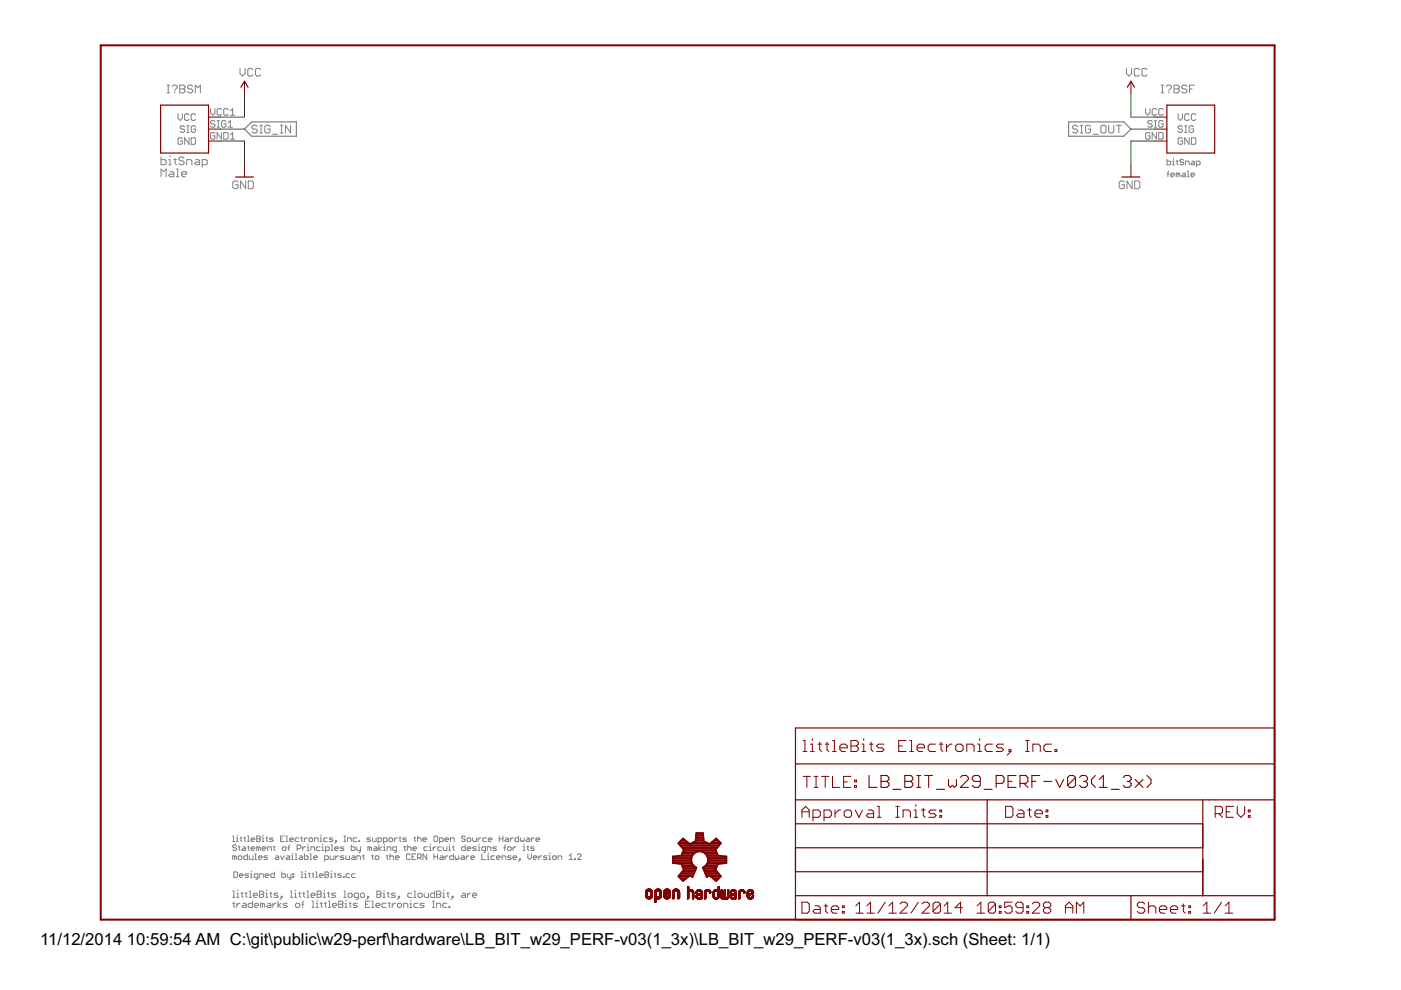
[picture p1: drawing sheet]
<svg xmlns="http://www.w3.org/2000/svg" width="297mm" height="210mm" viewBox="0 0 297 210" stroke-linecap="round" stroke-linejoin="round" font-family="sans-serif">
<defs><g id="words">
<g font-size="4">
<text x="8.5" y="200.4">11/12/2014</text>
<text x="26.9" y="200.4">10:59:54 AM C:\git\public\w29-perf\hardware\LB_BIT_w29_PERF-v03(1_3x)\LB_BIT_w29_PERF-v03(1_3x).sch (Sheet: 1/1)</text>
</g>
</g></defs>
<g fill="none" stroke="#808080" stroke-width=".21">
<path d="M35.4 19.7h.5M35.4 18.1h.5M35.7 18.1v1.6M36.5 18.3l.3-.2h.5l.3 .2v.3l-.6 .5M37 19.4v.3M38.1 18.1h.8l.3 .2v.3l-.3 .3 .3 .2v.3l-.3 .3h-.8zM38.1 18.9h.8M40.9 18.3l-.3-.2h-.6l-.2 .2v.3l.2 .3h.6l.3 .2v.3l-.3 .3h-.6l-.2-.3M41.4 19.7v-1.6l.6 .5 .5-.5v1.6M50.9 14.5v1.1l.5 .5 .6-.5v-1.1M53.6 14.8l-.3-.3h-.5l-.3 .3v1.1l.3 .2h.5l.3-.2M55.2 14.8l-.2-.3h-.6l-.2 .3v1.1l.2 .2h.6l.2-.2"/>
<path d="M238.8 14.5v1.1l.6 .5 .5-.5v-1.1M241.6 14.8l-.3-.3h-.6l-.2 .3v1.1l.2 .2h.6l.3-.2M243.2 14.8l-.3-.3h-.5l-.3 .3v1.1l.3 .2h.5l.3-.2M246.2 19.7h.5M246.2 18.1h.5M246.5 18.1v1.6M247.3 18.3l.3-.2h.5l.3 .2v.3l-.6 .5M247.8 19.4v.3M248.9 18.1h.8l.3 .2v.3l-.3 .3 .3 .2v.3l-.3 .3h-.8zM248.9 18.9h.8M251.7 18.3l-.3-.2h-.6l-.3 .2v.3l.3 .3h.6l.3 .2v.3l-.3 .3h-.6l-.3-.3M252.2 18.9h.5"/>
<path d="M253.3 18.1h-1.1v1.6M34.1 33.3v1.6h.8l.3-.3v-.5l-.3-.3h-.8M34.1 37.5v-1.7l.6 .6 .5-.6v1.7M35.8 34.9h.5M35.8 33.8h.2v1.1M36 36.4h.6l.3 .2v.9h-.9l-.2-.3 .2-.3h.9M36 33v.3M36.9 33.8h.5M37.1 33.6v1l.3 .3M37.4 37.5h.6M37.4 35.8h.3v1.7M37.7 24.1v1l.5 .4 .5-.4v-1"/>
<path d="M38.5 36.9h1.1v-.3l-.3-.2h-.5l-.3 .2v.6l.3 .3h.5M38.7 29.4l-.3-.2h-.4l-.3 .2v1l.3 .2h.4l.3-.2v-.5h-.5M39 33.6l-.2-.3h-.6l-.2 .3v.2l.2 .3h.6l.2 .3v.2l-.2 .3h-.6l-.2-.3M39.1 26.9l-.2-.2h-.5l-.2 .2 .2 .5h.5l.2 .2-.2 .5h-.5l-.2-.3M39.6 34.9v-1.1h.8l.3 .3v.8M39.6 26.7h.5M39.6 28.1h.5M39.8 26.7v1.4M40.1 24.4l-.3-.3h-.4l-.3 .3v.9l.3 .2h.4l.3-.2M40.1 29.2v1.4l-1-1.4v1.4M40.5 29.2h.7l.3 .2v1l-.3 .2h-.7zM41.5 24.4l-.3-.3h-.4l-.3 .3v.9l.3 .2h.4l.3-.2"/>
<path d="M41.5 26.9l-.3-.2h-.4l-.3 .2v.9l.3 .3h.4l.3-.3v-.4h-.5M41.5 33.8h.5l.3 .3v.8h-.8l-.3-.3 .3-.2h.8M42.9 34.9h.8l.2-.3v-.5l-.2-.3h-.8v1.7M44.6 23v1l.5 .4 .5-.4v-1M45.6 25.8l-.3-.2h-.4l-.3 .4 .3 .3h.4l.3 .4-.3 .3h-.4l-.3-.3M45.6 28.3l-.3-.2h-.4l-.3 .2v1l.3 .2h.4l.3-.2v-.5h-.5M46 25.6h.5M46 27h.5M46.3 25.6v1.4M47 23.3l-.3-.3h-.4l-.3 .3v.9l.3 .2h.4l.3-.2M47 28.1v1.4l-1-1.4v1.4M47.4 28.1h.7l.3 .2v1l-.3 .2h-.7z"/>
<path d="M47.9 25.8l-.2-.2h-.5l-.2 .2v.9l.2 .3h.5l.2-.3v-.4h-.5M48.4 23.3l-.3-.3h-.4l-.3 .3v.9l.3 .2h.4l.3-.2M48.4 27h.9M48.4 26l.4-.4v1.4M48.9 24.4h.9M48.9 29.5h.9M48.9 23.5l.4-.5v1.4M48.9 28.6l.4-.5v1.4M50.5 38.7l-.3-.3h-.6l-.2 .3v1l.2 .3h.6l.3-.3v-.5h-.6M52.1 38.4v1.6l-1.1-1.6v1.6M52.6 38.4h.9l.2 .3v1l-.2 .3h-.9zM54.5 26.8l-.2-.2h-.6l-.3 .2v.3l.3 .3h.6l.2 .2v.3l-.2 .3h-.6l-.3-.3"/>
<path d="M55.1 26.6h.5M55.1 28.2h.5M55.4 26.6v1.6M57.3 26.8l-.3-.2h-.6l-.2 .2v1.1l.2 .3h.6l.3-.3v-.5h-.6M57.8 28.5h1.1M59.4 26.6h.6M59.4 28.2h.6M59.7 26.6v1.6M61.6 26.6v1.6l-1.1-1.6v1.6M228.5 26.8l-.3-.2h-.5l-.3 .2v.3l.3 .3h.5l.3 .2v.3l-.3 .3h-.5l-.3-.3M229 26.6h.6M229 28.2h.6"/>
<path d="M229.3 26.6v1.6M231.2 26.8l-.3-.2h-.5l-.3 .2v1.1l.3 .3h.5l.3-.3v-.5h-.5M231.8 28.5h1.1M233.4 26.8l.3-.2h.5l.3 .2v1.1l-.3 .3h-.5l-.3-.3zM235.1 26.6v1.3l.2 .3h.6l.2-.3v-1.3M236.7 26.6h1.1M237.2 26.6v1.6M238.4 38.7l-.3-.3h-.5l-.3 .3v1l.3 .3h.5l.3-.3v-.5h-.6M240 38.4v1.6l-1-1.6v1.6M240.6 38.4h.8l.3 .3v1l-.3 .3h-.8zM242.9 23v1l.5 .4 .4-.4v-1M243.8 28.3l-.2-.2h-.5l-.2 .2v1l.2 .2h.5l.2-.2v-.5h-.4"/>
<path d="M244.3 25.8l-.2-.2h-.5l-.2 .4 .2 .3h.5l.2 .4-.2 .3h-.5l-.2-.3M244.8 25.6h.4M244.8 27h.4M245 25.6v1.4M245.2 23.3l-.2-.3h-.5l-.2 .3v.9l.2 .2h.5l.2-.2M245.2 28.1v1.4l-.9-1.4v1.4M245.7 28.1h.7l.2 .2v1l-.2 .2h-.7zM246.6 23.3l-.2-.3h-.5l-.2 .3v.9l.2 .2h.5l.2-.2M246.6 25.8l-.2-.2h-.5l-.2 .2v.9l.2 .3h.5l.2-.3v-.4h-.5M247.4 33.8v1.1h.6l.2-.1v-.4l-.2-.2h-.6M247.4 36.9h.4M247.8 36.3l-.2 .2v1"/>
<path d="M248.2 37.1h.8l-.2-.4h-.4l-.2 .2v.4l.2 .2h.4M248.6 34.9h.4M248.6 34.2h.2v.7M248.8 33.6v.2M249.4 34.2h.4M249.6 34v.8l.2 .1M249.8 36.9l.2-.2 .2 .2v.6M249.8 36.9l-.4-.2v.8M249.8 36.9v.6M249.8 24.1v1l.5 .4 .4-.4v-1M250.7 29.4l-.2-.2h-.5l-.2 .2v1l.2 .2h.5l.2-.2v-.5h-.4M250.7 26.9l-.2-.2h-.5l-.2 .2 .2 .5h.5l.2 .2-.2 .5h-.5l-.2-.3"/>
<path d="M250.7 36.7h.4l.2 .2v.6h-.6l-.2-.2 .2-.2h.6M251 34l-.3-.2h-.3l-.2 .2 .2 .4h.3l.3 .2-.3 .3h-.3l-.2-.1M251.2 26.7h.5M251.2 28.1h.5M251.3 34.9v-.7h.6l.2 .2v.5M251.4 26.7v1.4M251.7 37.5h.4M251.7 36.3h.2v1.2M252.1 29.2v1.4l-.9-1.4v1.4M252.1 24.4l-.2-.3h-.5l-.2 .3v.9l.2 .2h.5l.2-.2M252.5 37.1h.8l-.2-.4h-.4l-.2 .2v.4l.2 .2h.4M252.6 29.2h.7l.2 .2v1l-.2 .2h-.7z"/>
<path d="M252.7 34.2h.4l.2 .2v.5h-.6l-.2-.1 .2-.2h.6M253 26.9l-.2-.2h-.5l-.2 .2v.9l.2 .3h.5l.2-.3v-.4h-.4M253.5 24.4l-.2-.3h-.5l-.2 .3v.9l.2 .2h.5l.2-.2M253.7 34.9h.6l.1-.1v-.4l-.1-.2h-.6v1.1M49.3 177.3h.2v1.1M49.3 178.4h.4M50.1 178.4h.4M50.1 177.7h.2v.7M50.1 179.4l-.2-.2h-.4l-.2 .4 .2 .1h.4l.2 .4-.2 .2h-.4l-.2-.2M50.3 177.1v.2M50.5 179.6h.4M50.7 179.4v.7l.2 .2"/>
<path d="M50.9 177.7h.4M51.1 177.5v.7l.2 .2M51.5 179.6h.4l.2 .1v.6h-.6l-.2-.2 .2-.2h.6M51.7 177.7h.4M51.9 177.5v.7l.2 .2M52.5 177.3h.2v1.1M52.5 178.4h.4M52.5 179.6h.4M52.7 179.4v.7l.2 .2M53.2 178h.8l-.2-.3h-.4l-.2 .1v.4l.2 .2h.4M53.2 179.9h.8l-.2-.3h-.4l-.2 .1v.4l.2 .2h.4M54.4 177.3h.6l.2 .2-.2 .3 .2 .4-.2 .2h-.6z"/>
<path d="M54.4 177.8h.6M54.8 179.7l-.4-.1v.7M54.8 179.7l.2-.1 .2 .1v.6M54.8 179.7v.6M55.6 178.4h.4M55.6 177.7h.2v.7M55.6 179.9h.8l-.2-.3h-.4l-.2 .1v.4l.2 .2h.4M55.8 177.1v.2M56.4 177.7h.3M56.6 177.5v.7l.1 .2M57.9 177.7h-.6l-.2 .1 .8 .4-.2 .2h-.6M57.9 179.6h.4"/>
<path d="M58.1 179.4v.7l.2 .2M59.5 177.8h.4M59.9 179.7l.2-.1h.4l.1 .1v.4l-.1 .2h-.4l-.2-.2zM60.3 177.3h-.8v1.1h.8M60.6 177.3h.2v1.1M60.6 178.4h.4M61 179.7h.4M61.4 178h.8l-.2-.3h-.4l-.2 .1v.4l.2 .2h.4M61.4 179.2l-.2 .2v.9M63 179.9h.6l.2-.2v-.3l-.2-.2h-.6v1.1M63.4 177.7h-.6l-.2 .1v.4l.2 .2h.6M63.8 177.7h.4"/>
<path d="M64 177.5v.7l.2 .2M64.2 179.6v.7M64.5 177.7v.7M64.7 179.6h-.2l-.3 .3M65.1 177.7l-.6 .3M65.1 179.6h.2v.7M65.3 179v.2M65.5 177.8l.2-.1h.4l.2 .1v.4l-.2 .2h-.4l-.2-.2zM66.7 178.4v-.7h.6l.2 .1v.6M67.9 178.4h.3M67.9 177.7h.2v.7M67.9 179.6h-.6l-.2 .1v.4l.2 .2h.6"/>
<path d="M68.1 177.1v.2M68.2 179.6h.2v.7M68.4 179v.2M69.4 177.7h-.6l-.2 .1v.4l.2 .2h.6M70.2 179.2h.2v1.1M70.6 177.7h-.6l-.2 .1 .8 .4-.2 .2h-.6M71 179.9h.8l-.2-.3h-.4l-.2 .1v.4l.2 .2h.4M71.2 178.2h.2v.2h-.2zM71.4 178.4l-.4 .4M72.9 177.3h.4M72.9 178.4h.4M72.9 179.6h-.6l-.2 .1 .8 .4-.2 .2h-.6"/>
<path d="M73.1 177.3v1.1M73.7 178.4v-.7h.6l.2 .1v.6M74.5 179.2v1.1h.6l.2-.2v-.4l-.2-.1h-.6M75.6 177.7h-.5l-.2 .1v.4l.2 .2h.5M75.6 179.6v.5l.2 .2h.6M76.1 178.2h.1v.2h-.1zM76.4 179.6v.9l-.3 .2M78.4 179.7l-.4-.1v.7M78.4 179.7v.6M78.4 179.7l.2-.1 .2 .1v.6M78.6 177.7h-.6l-.2 .1 .8 .4-.2 .2h-.6M79 177.7v.5l.2 .2h.5v-.7"/>
<path d="M79.4 179.6h.3l.2 .1v.6h-.5l-.2-.2 .2-.2h.5M80.1 178.4h.6l.2-.2v-.4l-.2-.1h-.6v1.1M80.3 179.2v1.1M80.9 179.6l-.6 .3 .6 .4M81.3 178.4h.6l.2-.2v-.4l-.2-.1h-.6v1.1M81.3 179.6h.2v.7M81.5 179v.2M82.5 177.8l.2-.1h.4l.1 .1v.4l-.1 .2h-.4l-.2-.2zM83.7 177.7v.7M84.2 177.7l-.5 .3M84.6 177.7h.4M84.8 177.5v.7l.2 .2"/>
<path d="M85.6 179.6h.4M85.8 179.4v.7l.2 .2M86.2 177.7h-.6l-.2 .1 .8 .4-.2 .2h-.6M86.4 179.7l.2-.1h.4l.1 .1v.6M86.4 179.2v1.1M87.5 179.9h.8l-.2-.3h-.4l-.2 .1v.4l.2 .2h.4M87.7 177.7h.4M87.9 177.5v.7l.2 .2M88.5 177.8l.2-.1h.4l.2 .1v.6M88.5 177.3v1.1M89.7 178h.8l-.2-.3h-.4l-.2 .1v.4l.2 .2h.4M90.7 179.6h-.6l-.2 .1v.4l.2 .2h.6"/>
<path d="M91 179.6h.2v.7M91.2 179v.2M91.8 179.6v.7M92 177.5l.2-.2h.4l.2 .2v.7l-.2 .2h-.4l-.2-.2zM92.4 179.6l-.6 .3M93.2 178.4h.6l.2-.2v-.4l-.2-.1h-.6v1.1M93.6 179.6h-.6l-.2 .1v.4l.2 .2h.6M94 179.6v.5l.2 .2h.5v-.7M94.4 178h.7l-.1-.3h-.4l-.2 .1v.4l.2 .2h.4M95.1 179.6h.2v.7M95.3 179v.2M95.5 178.4v-.7h.6l.2 .1v.6"/>
<path d="M95.9 179.6h.4M96.1 179.4v.7l.2 .2M98.6 177.5l-.2-.2h-.3l-.2 .2 .2 .3h.3l.2 .2-.2 .4h-.3l-.2-.2M98.6 179.2v1.1h-.5l-.2-.2v-.4l.2-.1h.5M99 177.8l.2-.1h.4l.2 .1v.4l-.2 .2h-.4l-.2-.2zM99 179.9h.8l-.2-.3h-.4l-.2 .1v.4l.2 .2h.4M100.2 177.7v.5l.2 .2h.6v-.7M101 179.6h-.6l-.2 .1 .8 .4-.2 .2h-.6M101.4 177.7v.7M101.4 179.6h.2v.7M101.6 179v.2M102 177.7l-.6 .3"/>
<path d="M103.1 177.7h-.5l-.3 .1v.4l.3 .2h.5M103.5 178h.8l-.2-.3h-.4l-.2 .1v.4l.2 .2h.4M105.3 179.6h-.6l-.2 .1 .8 .4-.2 .2h-.6M105.9 177.8h.7M105.9 177.3v1.1M106.6 177.3v1.1M106.8 179.7h.4M107.2 177.7h.4l.2 .1v.6h-.6l-.2-.2 .2-.2h.6M107.2 179.2l-.2 .2v.9M107.6 179.7l.2-.1h.4l.2 .1v.4l-.2 .2h-.4l-.2-.2zM108.2 177.7v.7M108.8 177.7l-.6 .3"/>
<path d="M108.8 179.6v.7M109.4 179.6l-.6 .3M109.9 177.3v1.1h-.5l-.2-.2v-.4l.2-.1h.5M110.3 177.7v.5l.2 .2 .2-.2 .2 .2 .2-.2v-.5M110.9 179.6h.2v.7M111.1 179v.2M111.7 177.7h.4l.2 .1v.6h-.6l-.2-.2 .2-.2h.6M111.7 179.6h.4M111.9 179.4v.7l.2 .2M112.7 177.7v.7M113.3 177.7l-.6 .3M113.3 179.6h-.6l-.2 .1 .8 .4-.2 .2h-.6"/>
<path d="M113.6 178h.8l-.2-.3h-.3l-.3 .1v.4l.3 .2h.3M49.3 188.9h.3v1.4M49.3 190.3h.5M49.3 191.5h.5M49.6 191.3v.9l.2 .2M49.6 184.9h.6l.2 .2v.7l-.2 .3h-.6zM49.7 181.7l-.4-.2v.7M49.7 181.7l.2-.2 .2 .2v.5M49.7 181.7v.5M50.2 190.3h.5M50.2 189.4h.2v.9M50.2 191.5v.9"/>
<path d="M50.4 188.7v.2M50.5 181.7l.2-.2h.4l.2 .2v.4l-.2 .1h-.4l-.2-.1zM50.8 185.7h.7l-.1-.4h-.4l-.2 .2v.3l.2 .3h.4M50.9 191.5h-.2l-.5 .5M51.1 189.4h.4M51.3 189.2v.8l.2 .3M51.5 191.5h.5l.2 .2v.7h-.7l-.2-.2 .2-.2h.7M52 189.4h.4M52.2 189.2v.8l.2 .3M52.5 181.1v1.1h-.6l-.2-.1v-.4l.2-.2h.6M52.7 185.3h-.6l-.2 .2 .8 .3-.2 .3h-.6M52.8 188.9h.3v1.4"/>
<path d="M52.8 190.3h.5M52.9 181.5v.6l.1 .1h.6v-.7M53.1 186.1h.4M53.1 185.3h.2v.8M53.3 184.7v.2M53.5 191.1v1.3h-.7l-.2-.2v-.5l.2-.2h.7M53.7 189.8h.9l-.2-.4h-.5l-.2 .2v.4l.2 .3h.5M53.9 192h.9l-.2-.5h-.5l-.2 .2v.5l.2 .2h.5M54 182.2h.4M54 181.1h.2v1.1M54.7 186.1h-.6l-.2-.3v-.3l.2-.2h.6v.9l-.4 .2M54.8 181.8h.8l-.2-.3h-.4l-.2 .2v.4l.2 .1h.4"/>
<path d="M55 188.9h.7l.2 .3-.2 .4 .2 .4-.2 .3h-.7zM55 189.6h.7M55.1 186.1v-.8h.5l.2 .2v.6M55.7 191.7l-.5-.2v.9M55.7 191.7v.7M55.7 191.7l.2-.2 .2 .2v.7M56.2 185.7h.8l-.2-.4h-.4l-.2 .2v.3l.2 .3h.4M56.3 189.4h.3v.9M56.3 190.3h.5M56.6 188.7v.2M56.7 180.3v-.7h.6l.2 .1v.6M56.7 181.5h-.5l-.2 .2 .7 .4-.1 .1h-.6"/>
<path d="M56.8 191.5h.4l.2 .2v.7h-.6l-.3-.2 .3-.2h.6M57.2 189.4h.4M57.4 189.2v.8l.2 .3M57.8 191.5v.9M58.2 184.9v1.2h-.6l-.2-.3v-.3l.2-.2h.6M58.5 181.5h.4l.2 .2v.5h-.6l-.2-.1 .2-.3h.6M58.5 191.5h-.2l-.5 .5M58.9 189.4h-.6l-.2 .2 .8 .4-.2 .3h-.6M58.9 191.1v1.3M59.5 181.5l.4 .7 .4-.7M59.6 190h.2v.3h-.2zM59.6 191.5l-.7 .5 .7 .4"/>
<path d="M59.7 184.9v1.2h.6l.2-.3v-.3l-.2-.2h-.6M59.8 190.3l-.4 .4M60.8 181.5h.4l.2 .2v.5h-.6l-.2-.1 .2-.3h.6M60.9 185.3v.5l.2 .3h.6M60.9 191.5h-.6l-.3 .2 .9 .5-.2 .2h-.7M61.6 188.9h.2v1.4M61.6 190.3h.4M61.7 185.3v.9l-.4 .2M61.8 181.5h.2v.7M61.8 182.2h.4M62 180.9v.2M62.1 185.8h.2v.3h-.2z"/>
<path d="M62.1 185.3h.2v.2h-.2zM62.4 190.3h.5M62.4 189.4h.3v.9M62.6 182.2h.4M62.6 181.1h.2v1.1M62.7 188.7v.2M62.7 191.7l.2-.2h.4l.2 .2v.5l-.2 .2h-.4l-.2-.2zM63.3 189.4h.5M63.5 189.2v.8l.3 .3M63.6 181.5h.4l.2 .2v.5h-.6l-.2-.1 .2-.3h.6M63.8 186.1h.4M63.8 184.9h.2v1.2"/>
<path d="M64 191.7h.4M64.2 189.4h.4M64.4 189.2v.8l.2 .3M64.4 191.1l-.2 .2v1.1M64.5 181.1v1.1h.6l.2-.1v-.4l-.2-.2h-.6M64.6 186.1h.4M64.6 185.3h.2v.8M64.8 184.7v.2M65.1 188.9h.2v1.4M65.1 190.3h.4M65.1 180.3h.4M65.4 185.3h.4"/>
<path d="M65.6 185.1v.7l.2 .3M65.7 181.1h.2v1.1M65.7 182.2h.4M65.9 180.3v-.7h.6l.2 .1v.6M65.9 189.8h.9l-.2-.4h-.5l-.2 .2v.4l.2 .3h.5M66.1 191.1h.3v1.3M66.1 192.4h.5M66.2 185.3h.3M66.4 185.1v.7l.1 .3M66.5 181.8h.8l-.2-.3h-.4l-.2 .2v.4l.2 .1h.4M67 186.1h.3M67 184.9h.1v1.2"/>
<path d="M67 191.5h.2v.9M67 192.4h.5M67.2 188.9h.7l.2 .3-.2 .4 .2 .4-.2 .3h-.7zM67.2 190.9v.2M67.2 189.6h.7M67.7 185.7h.8l-.2-.4h-.4l-.2 .2v.3l.2 .3h.4M67.9 191.5h.4M68.1 191.3v.9l.2 .2M68.2 180.3h.4M68.6 190.3h.4M68.6 189.4h.2v.9M68.8 188.7v.2"/>
<path d="M68.8 191.5h.4M68.8 182.2h.6l.2-.1v-.4l-.2-.2h-.6v1.1M68.9 184.9h.6l.2 .2-.2 .4 .2 .3-.2 .3h-.6zM68.9 185.5h.6M69 191.3v.9l.2 .2M69 180.3h.6l.2-.2v-.4l-.2-.1h-.6v1.1M69.4 189.4h.5M69.6 189.2v.8l.3 .3M69.6 192.4h.5M69.6 191.1h.3v1.3M70 181.5v.6l.2 .1h.6v-.7M70.1 186.1h.3"/>
<path d="M70.1 185.3h.2v.8M70.2 180.3h.4M70.3 184.7v.2M70.5 192h.9l-.2-.5h-.5l-.2 .2v.5l.2 .2h.5M70.8 185.3h.4M71 185.1v.7l.2 .3M71.2 181.5v.7M71.2 189.4h-.7l-.2 .2 .9 .4-.2 .3h-.7M71.8 181.5l-.6 .3M71.8 191.1h.7l.2 .2-.2 .4 .2 .5-.2 .2h-.7zM71.8 191.7h.7M72.4 185.3h-.6l-.2 .2 .8 .3-.2 .3h-.6"/>
<path d="M72.8 185.8h.2v.3h-.2zM72.9 181.5h-.6l-.2 .2 .8 .4-.2 .1h-.6M72.9 188.9h.2v1.4M72.9 190.3h.5M73.1 191.5h.3v.9M73.1 192.4h.5M73.3 181.5v.6l.2 .1h.6v-.7M73.4 190.9v.2M73.8 189.6l.2-.2h.4l.3 .2v.4l-.3 .3h-.4l-.2-.3zM74 191.5h.4M74.1 185.3h-.5l-.2 .2v.3l.2 .3h.5M74.2 191.3v.9l.2 .2"/>
<path d="M74.7 181.5h.4l.2 .2v.5h-.6l-.2-.1 .2-.3h.6M75.3 185.3h-.6l-.2 .2v.3l.2 .3h.6M75.6 182.2v-.7h.6l.2 .2v.5M75.8 191.5h-.7l-.2 .2 .2 .3h.4l.3 .2-.3 .2h-.6M76 190.3h-.7l-.2-.3v-.4l.2-.2h.7v1.1l-.5 .2M76.6 189.4h.5l.2 .2v.4l-.2 .3h-.5l-.2-.3v-.4zM76.8 181.5h.4M77 181.3v.8l.2 .1M77.5 191.7h.4M77.9 190h.3v.3h-.3zM78.2 190.3l-.5 .4M78.4 191.1h-.9v1.3h.9"/>
<path d="M78.8 181.5h.4M78.8 192.4h.4M78.8 191.1h.2v1.3M79 181.3v.8l.2 .1M79.5 181.7l.2-.2h.4l.2 .2v.4l-.2 .1h-.4l-.2-.1zM79.7 192h.9l-.3-.5h-.4l-.2 .2v.5l.2 .2h.4M79.9 188.9h.7l.2 .3-.2 .4 .2 .4-.2 .3h-.7zM79.9 189.6h.7M81.2 190.3h.4M81.2 189.4h.2v.9M81.3 180.3h.4M81.4 188.7v.2"/>
<path d="M81.9 191.5h-.7l-.2 .2v.5l.2 .2h.7M81.9 181.5h.4M82.1 180.3v-.7h.6l.2 .1v.6M82.1 181.3v.8l.2 .1M82.1 189.4h.4M82.3 189.2v.8l.2 .3M82.3 191.5h.4M82.5 191.3v.9l.2 .2M82.7 181.7l.2-.2h.3l.2 .2v.5M82.7 181.1v1.1M83.2 191.5v.9M83.8 189.4h-.6l-.2 .2 .8 .4-.2 .3h-.6"/>
<path d="M83.8 181.8h.8l-.2-.3h-.4l-.2 .2v.4l.2 .1h.4M83.8 191.5h-.2l-.4 .5M84 180.3h-.6l-.2-.2v-.4l.2-.1h.6v.9l-.3 .2M84.3 191.7l.2-.2h.4l.3 .2v.5l-.3 .2h-.4l-.2-.2zM84.5 190h.2v.3h-.2zM84.7 190.3l-.4 .4M85.6 192.4v-.9h.6l.3 .2v.7M86.9 191.5h.2v.9M86.9 192.4h.4M87 181.3l-.2-.2h-.4l-.2 .2v.8l.2 .1h.4l.2-.1M87.1 190.9v.2M87.3 189.4h-.6l-.3 .2v.4l.3 .3h.6"/>
<path d="M87.4 181.7h.3M87.8 188.9h.2v1.4M87.8 190.3h.4M88.1 181.1h-.7v1.1h.7M88.5 181.8h.6l.2-.1v-.4l-.2-.2h-.6v1.1M88.6 189.6l.3-.2h.4l.2 .2v.4l-.2 .3h-.4l-.3-.3zM88.6 191.5h-.6l-.2 .2v.5l.2 .2h.6M88.9 181.8l.4 .4M89.9 189.4v.6l.3 .3h.6v-.9M90 191.5h-.7l-.2 .2 .2 .3h.4l.3 .2-.3 .2h-.6M90.5 181.1v1.1l-.8-1.1v1.1M91 180.3h.4"/>
<path d="M91.7 192.4h.4M91.7 191.1h.4M91.9 191.1v1.3M92 181.1v1.1M92 181.7h.8M92.1 188.9v1.4h-.6l-.3-.3v-.4l.3-.2h.6M92.6 188.9h.6l.3 .3-.3 .4 .3 .4-.3 .3h-.6zM92.6 189.6h.6M92.6 192.4v-.9h.6l.3 .2v.7M92.8 181.1v1.1M93.4 181.5h.4l.2 .2v.5h-.6l-.2-.1 .2-.3h.6M93.9 190.3h.4"/>
<path d="M93.9 189.4h.2v.9M94.1 188.7v.2M94.4 181.5v.7M94.7 189.4h.5M94.7 191.5h-.6l-.2 .2v.5l.2 .2h.6M95 181.5h-.3l-.3 .3M95 189.2v.8l.2 .3M95.1 180.3h.4M95.2 192.2h.2v.2h-.2zM95.8 190h.3v.3h-.3zM96.1 190.3l-.5 .4M96.1 181.1v1.1h-.6l-.2-.1v-.4l.2-.2h.6"/>
<path d="M96.5 181.5v.6l.2 .1 .2-.1 .2 .1 .2-.1v-.6M97.9 181.5h.4l.1 .2v.5h-.5l-.2-.1 .2-.3h.5M98 189.4h.5l.2 .2v.7h-.7l-.2-.3 .2-.2h.7M98.8 181.5v.7M99.1 189.4v.9M99.4 181.5l-.6 .3M99.8 189.4h-.3l-.4 .4M99.8 181.8h.8l-.2-.3h-.4l-.2 .2v.4l.2 .1h.4M100.2 189.8h.9l-.2-.4h-.5l-.2 .2v.4l.2 .3h.5M101.4 180.3h.4M102.2 181.1v1.1h.7M102.9 180.3h-.6l-.1-.2v-.4l.1-.1h.6v.9l-.3 .2"/>
<path d="M103.3 181.5h.2v.7M103.3 180.3v-.7h.6l.2 .1v.6M103.3 182.2h.4M103.5 180.9v.2M104.9 181.5h-.6l-.2 .2v.4l.2 .1h.6M105.3 181.8h.7l-.1-.3h-.4l-.2 .2v.4l.2 .1h.4M106.4 182.2v-.7h.6l.2 .2v.5M108.4 181.5h-.6l-.2 .2 .8 .4-.2 .1h-.6M108.8 181.8h.8l-.2-.3h-.4l-.2 .2v.4l.2 .1h.4M110.2 182.1h.1v.1h-.1zM110.3 182.2l-.4 .4M110.9 180.3h.4"/>
<path d="M111.9 181.1v.7l.4 .4 .4-.4v-.7M113.1 181.8h.8l-.3-.3h-.3l-.2 .2v.4l.2 .1h.3M114.2 181.5v.7M114.8 181.5h-.2l-.4 .3M116 181.5h-.6l-.2 .2 .8 .4-.2 .1h-.6M116.4 181.5h.2v.7M116.4 182.2h.4M116.6 180.9v.2M117.3 181.5h.5l.1 .2v.4l-.1 .1h-.5l-.1-.1v-.4zM118.3 182.2v-.7h.6l.2 .2v.5M120.7 182.2h.8M120.7 181.5l.4-.4v1.1"/>
<path d="M121.8 182.1h.2v.1h-.2zM122.4 181.3l.2-.2h.4l.2 .2v.2l-.8 .7h.8"/>
</g>
<path d="M51.8 27.4l1.6-1.6h9.4v3.1h-9.4zM226.6 25.8h11.7l1.5 1.6-1.5 1.5h-11.7z" fill="none" stroke="#808080" stroke-width=".25"/>
<g fill="none" stroke="#800000" stroke-width=".25">
<path d="M51.1 18.5l.7-1.3 .8 1.3M239 18.5l.8-1.3 .7 1.3M34.1 22.3h10.1v10.1h-10.1zM49.9 37.5h3.8M237.9 37.5h3.8M247.4 22.3h10.1v10.1h-10.1zM168.7 154.3h101.5v40.7h-101.5zM168.7 169.6h101.5M168.7 162h101.5M168.7 174.7h86.3M168.7 179.7h86.3M209.3 169.6v20.3"/>
<path d="M255 169.6v20.3M168.7 189.9h101.5M168.7 184.8h86.3M239.8 189.9v5.1"/>
</g>
<g fill="none" stroke="#800000" stroke-width=".21">
<path d="M51.8 17.2v2.6M239.8 17.2v2.6M44.2 24.8h2.6M44.2 27.4h2.6M44.2 29.9h2.6M51.8 35v2.5M239.8 35v2.5M244.9 24.8h2.5M244.9 27.4h2.5M244.9 29.9h2.5M170.3 157h.4v2.3M170.3 159.3h.8"/>
<path d="M171.8 159.3h.8M171.8 157.8h.4v1.5M172.2 156.6v.4M173.4 157.8h.8M173.8 157.4v1.5l.4 .4M175 157.8h.7M175.3 157.4v1.5l.4 .4M176.5 157h.4v2.3M176.5 159.3h.8M178.1 158.6h1.5v-.4l-.4-.4h-.7l-.4 .4v.7l.4 .4h.7M180.4 157h1.2l.4 .4v.4l-.4 .4 .4 .4v.3l-.4 .4h-1.2zM180.4 158.2h1.2"/>
<path d="M182.8 159.3h.7M182.8 157.8h.3v1.5M183.1 156.6v.4M184.3 157.8h.8M184.7 157.4v1.5l.4 .4M187.4 157.8h-1.1l-.4 .4 .4 .4h.7l.4 .3-.4 .4h-1.1M190.5 158.2h.8M192.1 157h-1.6v2.3h1.6M192.9 157h.4v2.3M192.9 159.3h.8M194.4 158.6h1.6v-.4l-.4-.4h-.8l-.4 .4v.7l.4 .4h.8M198.4 157.8h-1.2l-.4 .4v.7l.4 .4h1.2"/>
<path d="M199.1 157.8h.8M199.5 157.4v1.5l.4 .4M200.7 157.8v1.5M201.8 157.8h-.3l-.8 .8M202.6 158.2l.4-.4h.8l.4 .4v.7l-.4 .4h-.8l-.4-.4zM205 159.3v-1.5h1.1l.4 .4v1.1M207.3 159.3h.8M207.3 157.8h.4v1.5M207.7 156.6v.4M210.4 157.8h-1.1l-.4 .4v.7l.4 .4h1.1M212.8 157.8h-1.2l-.4 .4 .4 .4h.8l.4 .3-.4 .4h-1.2M213.9 158.9h.4v.4h-.4z"/>
<path d="M214.3 159.3l-.7 .8M217.4 157h.8M217.4 159.3h.8M217.8 157v2.3M219 159.3v-1.5h1.2l.4 .4v1.1M222.9 157.8h-1.2l-.4 .4v.7l.4 .4h1.2M223.7 158.9h.4v.4h-.4zM170 173.3v-1.6l.8-.7 .8 .7v1.6M170 172.1h1.6M170.3 164.6h1.5M171.1 164.6v2.3M172.4 173.3h1.1l.4-.4v-.8l-.4-.4h-1.1v2.4"/>
<path d="M172.6 164.6h.8M172.6 166.9h.8M173 164.6v2.3M174.2 164.6h1.5M174.7 173.3h1.2l.4-.4v-.8l-.4-.4h-1.2v2.4M175 164.6v2.3M176.5 164.6v2.3h1.6M177 171.7v1.6M178.2 171.7h-.4l-.8 .8M178.9 165.8h.7M179 172.1l.4-.4h.8l.4 .4v.8l-.4 .4h-.8l-.4-.4zM180.4 164.6h-1.5v2.3h1.5"/>
<path d="M181.2 166.6h.4v.3h-.4zM181.2 165.4h.4v.4h-.4zM181.3 171.7l.8 1.6 .8-1.6M184.1 171.7h.7l.4 .4v1.2h-1.1l-.4-.4 .4-.4h1.1M186 171h.4v2.3M186 173.3h.8M189.9 171h.8M189.9 173.3h.8M190.3 171v2.3M191.5 173.3v-1.6h1.1l.4 .4v1.2M193.8 173.3h.8M193.8 171.7h.4v1.6"/>
<path d="M194.2 170.6v.4M195.4 171.7h.8M195.7 171.3v1.6l.5 .4M198.5 171.7h-1.2l-.4 .4 .4 .4h.8l.4 .4-.4 .4h-1.2M199.3 172.9h.3v.4h-.3zM199.3 171.7h.3v.4h-.3zM213.2 171h1.2l.4 .3v1.6l-.4 .4h-1.2zM215.9 171.7h.8l.4 .4v1.2h-1.2l-.4-.4 .4-.4h1.2M217.9 171.7h.8M218.3 171.3v1.6l.4 .4M219.4 172.5h1.6v-.4l-.4-.4h-.8l-.4 .4v.8l.4 .4h.8M221.8 172.9h.4v.4h-.4z"/>
<path d="M221.8 171.7h.4v.4h-.4zM257.6 172.5h1.2l.4-.4v-.8l-.4-.3h-1.2v2.3M258.4 172.5l.8 .8M260 172.1h.8M261.5 171h-1.5v2.3h1.5M262.3 171v1.5l.8 .8 .8-.8v-1.5M264.7 172.9h.3v.4h-.3zM264.7 171.7h.3v.4h-.3zM136.9 189.9l.4 .1M136.9 189.9h.4M136.9 189.8h.4M136.9 189.7h.4"/>
<path d="M136.9 189.6h.4M136.9 189.5h.4M136.9 189.4h.4M136.9 189.3h.4M136.9 189.2h.4M136.9 189.1h.4M136.9 190.1h.5M136.9 190h.4M136.9 190.2h.6M136.9 189h.5M136.9 188.9h1.4M137 190.2h1.3"/>
<path d="M137 188.8h1.3M137 190.3h1.2M137 188.8h1.2M137.1 188.7h1.1M137.1 190.4h1M137.1 188.7h1M137.2 190.5h.8M137.2 188.6h.8M137.3 190.5h.7M137.3 188.6h.7M137.3 189.1h-.4M137.4 189h-.5"/>
<path d="M137.4 190.6h.4M137.4 188.5h.4M137.5 188.9h-.6M137.7 188.9h.6M137.8 189h.5M137.9 190.1h.4M137.9 189h.4M137.9 190h.4M137.9 189.1h.4M137.9 189.9h.4M137.9 189.8h.4M137.9 189.7h.4"/>
<path d="M137.9 189.6h.4M137.9 189.5h.4M137.9 189.4h.4M137.9 189.3h.4M137.9 189.2h.4M138.2 190.4h-1.1M138.3 190.3h-1.3M138.3 190.2h-.6M138.3 190.1h-.5M138.8 191.2h.4M138.8 191.1h.4M138.8 191h.4"/>
<path d="M138.8 190.9h.4M138.8 190.8h.4M138.8 190.7h.4M138.8 190.6h.4M138.8 190.3h1.3M138.8 190.2h1.4M138.8 190.2h.6M138.8 190.1h.5M138.8 190h.4M138.8 189.9h.4M138.8 189.8h.4M138.8 189.7h.4"/>
<path d="M138.8 189.6h.4M138.8 189.5h.4M138.8 189.4h.4M138.8 189.3h.4M138.8 189.2h.4M138.8 189.1h.4M138.8 191.3h.2M138.9 188.9h1.3M138.9 188.8h1.3M138.9 188.8h1.2M139 188.7h1.1M139 188.6l1 .1"/>
<path d="M139.1 188.6h.9M139.1 191.2h-.3M139.2 188.6h.7M139.2 189.1h-.4M139.2 190.6h-.4M139.3 189h-.5M139.3 190.6h.4M139.3 188.5h.4M139.4 188.9h-.5M139.6 188.9h.6M139.7 189h.5M139.8 190.1h.4"/>
<path d="M139.8 189h.4M139.8 190h.5M139.8 189.1h.5M139.9 190.5l-1.1 .1M139.9 189.9h.4M139.9 189.8h.4M139.9 189.7h.4M139.9 189.6h.4M139.9 189.5h.4M139.9 189.4h.4M139.9 189.3h.4M139.9 189.2h.4"/>
<path d="M140 190.5h-1.2M140 190.4l-1.2 .1M140.1 190.4h-1.3M140.2 190.3h-1.4M140.2 190.2h-.6M140.2 190.1h-.5M140.7 190h.4M140.7 189.9h.4M140.7 189.4h1.4M140.7 189.4h.4M140.7 189.3h.4M140.7 189.2h.4"/>
<path d="M140.7 189.1h.4M140.7 190.2h.6M140.7 190.1h.5M140.7 189h.5M140.8 190.3h1.3M140.8 190.2h1.3M140.8 188.9h1.3M140.8 188.8h1.3M140.9 188.8h1.1M140.9 190.4h1.1M140.9 188.7h1.1M140.9 190.4h1"/>
<path d="M141 188.6l.9 .1M141 190.5h.9M141 188.6h.9M141.1 188.6h.7M141.1 190.5h.7M141.1 189.2h-.4M141.1 189.1h-.4M141.2 189h-.5M141.2 189.4h1M141.2 189.8l-.5 .1M141.2 188.5h.4M141.2 190.6h.4"/>
<path d="M141.3 189.8h-.6M141.3 188.9h-.5M141.4 189.4h.8M141.4 189.7l-.7 .1M141.5 189.3h.7M141.5 188.9h.6M141.6 189.3h.6M141.6 189.7h-.9M141.6 190.1h.5M141.6 189h.5M141.7 189h.5M141.7 189.6l-1 .1"/>
<path d="M141.7 189.2h.5M141.7 189.1h.5M141.8 190h.4M141.8 189.1h.4M141.8 189.9h.4M141.8 189.8h.4M141.8 189.6h-1.1M141.9 189.8h.3M141.9 189.5l-1.2 .1M142 189.7h.1M142 190.3l-1.1 .1M142 189.5h-1.3"/>
<path d="M142.1 190.2h-.5M142.2 190.1h-.5M142.6 190.4h.4M142.6 190.3h.4M142.6 190.2h.4M142.6 190.1h.4M142.6 190h.4M142.6 189.9h.4M142.6 189.8h.4M142.6 189.7h.4M142.6 189.6h.4M142.6 189.5h.4"/>
<path d="M142.6 189.4h.4M142.6 189.3h.4M142.6 189.2h.4M142.6 190.5h.3M142.7 190.6h.1M142.7 188.8h1.3M142.8 188.7h1.1M142.9 188.7h.9M142.9 188.6h.9M143 190.5h-.4M143 190.4l-.4 .1M143 188.6h.7"/>
<path d="M143 189.1h-.4M143.1 189h-.5M143.1 188.5h.5M143.2 189h-.5M143.2 188.9h-.5M143.5 188.9h.5M143.6 189h.4M143.6 189h.5M143.7 189.1h.4M143.7 190.4h.4M143.7 190.3h.4M143.7 190.2h.4"/>
<path d="M143.7 190.1h.4M143.7 190h.4M143.7 189.9h.4M143.7 189.8h.4M143.7 189.7h.4M143.7 189.6h.4M143.7 189.5h.4M143.7 189.4h.4M143.7 189.3h.4M143.7 189.2h.4M143.7 190.5h.2M143.7 190.6h.1"/>
<path d="M144 188.8l-1.3 .1M144.1 190.5h-.4M144.1 190.4l-.4 .1M145.7 190.6h.2M145.7 188.1h.3M145.8 190.5h.2M145.8 190.4h.2M145.8 190.3h.2M145.8 190.2h.2M145.8 190.1h.2M145.8 190h.2M145.8 189.9h.2"/>
<path d="M145.8 189.8h.2M145.8 189.7h.2M145.8 189.6h.2M145.8 189.5h.2M145.8 189.4h.2M145.8 189.3h.2M145.8 189.2h.2M145.8 188.8h1.1M145.8 188.7l1.1 .1M145.8 188.7h1M145.8 188.6h.2M145.8 188.5h.2"/>
<path d="M145.8 188.4h.2M145.8 188.3h.2M145.8 188.2h.2M145.8 188h.2M146 190.5l-.3 .1M146 190.4l-.2 .1M146 189.2h-.2M146.1 189.1h-.3M146.2 189h-.4M146.2 188.7h.5M146.4 188.6h.1M146.6 189h.4"/>
<path d="M146.7 189h.3M146.7 189.1h.4M146.8 189.2h.3M146.8 190.5h.3M146.8 190.4h.3M146.8 190.3h.3M146.8 190.2h.3M146.8 190.1h.3M146.8 190h.3M146.8 189.9h.3M146.8 189.8h.3M146.8 189.7h.3"/>
<path d="M146.8 189.6h.3M146.8 189.5h.3M146.8 189.4h.3M146.8 189.3h.3M147 190.6h-.2M147 188.9h-1.2M147 190.5l-.2 .1M147.1 190.4l-.3 .1M147.6 190.2h.3M147.6 190.1h.2M147.6 189.3h.2M147.6 189.2h.2"/>
<path d="M147.6 190.3l.8 .1M147.6 190.3h.4M147.6 189.9h.4M147.6 189.4h.1M147.6 190.4h.8M147.7 190.4l.7 .1M147.7 188.9h1.1M147.7 190.5h.7M147.7 189.4h-.1M147.7 188.8h1M147.8 190.5h.6M147.8 189.3l-.2 .1"/>
<path d="M147.8 188.8h.9M147.8 189.2h-.2M147.8 188.7h.8M147.9 190.6h.5M147.9 190h-.3M147.9 189.1h-.3M147.9 189.9l-.3 .1M147.9 189.6h1M148 188.7h.5M148 189.6h.9M148 189h-.4M148 190.6h.1"/>
<path d="M148.1 189.8l-.5 .1M148.1 190.6h.2M148.1 189.5h.8M148.2 189.8h-.6M148.2 188.6h.1M148.3 189.5h.6M148.3 189.7l-.7 .1M148.4 189.4h.5M148.4 189h.4M148.5 189h.3M148.5 189.7h-.8M148.5 189.4h.4"/>
<path d="M148.5 189.1h.4M148.6 189.1h.3M148.6 189.7h.3M148.6 189.3h.3M148.6 189.2h.3M148.6 190.6h.2M148.6 190.5h.3M148.6 190.4h.3M148.6 190.3h.3M148.6 190.2h.3M148.6 190.1h.3M148.6 190h.3"/>
<path d="M148.6 189.9h.3M148.6 189.8h.3M148.9 190.5l-.3 .1M148.9 189.7h-1.1M149.4 190.4h.2M149.4 190.3h.2M149.4 190.2h.2M149.4 190.1h.2M149.4 190h.2M149.4 189.9h.2M149.4 189.8h.2M149.4 189.7h.2"/>
<path d="M149.4 189.6h.2M149.4 189.5h.2M149.4 189.4h.2M149.4 189.3h.2M149.4 189.2h.3M149.5 188.9h1.1M149.5 190.6h-.1M149.5 188.8h1M149.6 190.5l-.2 .1M149.6 188.8h.9M149.6 190.5h-.2M149.6 188.7h.8"/>
<path d="M149.7 189.2l-.3 .1M149.7 189.1h-.3M149.8 188.7h.5M149.8 189h-.4M149.9 189h-.5M150 188.6h.1M150.2 189h.4M150.3 189h.4M150.3 189.1h.4M150.4 189.1h.3M150.4 189.2h.3M150.4 189.3h.3"/>
<path d="M150.5 189.4h.1M150.7 189.3h-.3M151.2 189.9h.2M151.2 189.8h.2M151.2 189.7h.2M151.2 189.6h.2M151.2 189.5h.2M151.2 189.4h.2M151.2 189.3h.2M151.2 190.1h.3M151.2 190h.2M151.2 189.2h.3"/>
<path d="M151.2 190.2h.4M151.2 190.3h.5M151.3 190.3h1.1M151.3 190.4h1.1M151.3 188.8h1.2M151.4 190.4h.9M151.4 190.5h.9M151.4 188.8h1.1M151.5 190.5h.7M151.5 188.7h1M151.5 189.1h-.3M151.6 190.6h.5"/>
<path d="M151.6 189.1h-.4M151.6 188.7h.5M151.6 189h-.4M151.7 189h-.5M151.8 190.6h.1M151.8 188.6h.1M151.9 190.6h.1M152 189h.5M152.1 189h.4M152.1 190.2h.4M152.1 189.1h.4M152.2 189.1h.3"/>
<path d="M152.2 190.1h.3M152.2 190h.3M152.2 189.9h.3M152.2 189.8h.3M152.2 189.7h.3M152.2 189.6h.3M152.2 189.5h.3M152.2 189.4h.3M152.2 189.3h.3M152.2 189.2h.3M152.2 188.6h.3M152.2 188.5h.3"/>
<path d="M152.2 188.4h.3M152.2 188.3h.3M152.2 188.2h.3M152.2 188.1h.3M152.3 189.9h.2M152.3 189.7h.2M152.3 189.4h.2M152.3 188.5h.2M152.3 188.3h.2M152.3 188h.2M152.5 190.3h-.5M152.5 190.2h-.4"/>
<path d="M152.5 190.1h-.3M152.5 188.9h-1.2M152.8 190.3h.4M152.8 190.2h.3M152.8 190.1h.3M152.8 190h.3M152.8 189.9h.3M152.8 189.8h.3M152.8 189.7h.3M152.8 189.6h.3M152.8 189.5h.3M152.8 189.4h.3"/>
<path d="M152.8 189.3h.3M152.8 189.2h.3M152.8 189.1h.3M152.8 189h.3M152.8 188.9h.3M152.8 188.8h.3M152.8 188.7h.3M152.8 190.3h1.7M152.9 190.4h1.6M152.9 190.4h1.5M152.9 190.5h1.5M153 190.5h1.3"/>
<path d="M153 188.7h.1M153.1 190.6h.5M153.2 190.6h.1M153.4 190.6h.1M153.4 190.3h.5M153.5 190.2h.3M153.5 190.1h.3M153.5 190h.3M153.5 189.9h.3M153.5 189.8h.3M153.5 189.7h.3M153.5 189.6h.3"/>
<path d="M153.5 189.5h.3M153.5 189.4h.3M153.5 189.3h.3M153.5 189.2h.3M153.5 189.1h.3M153.5 189h.3M153.5 188.9h.3M153.5 188.8h.3M153.6 188.7h.2M153.7 188.7h.1M153.8 190.6h.5M154.1 190.6h.1"/>
<path d="M154.1 190.3h.4M154.2 190.2h.3M154.2 190.1h.3M154.2 190h.3M154.2 189.9h.3M154.2 189.8h.3M154.2 189.7h.3M154.2 189.6h.3M154.2 189.5h.3M154.2 189.4h.3M154.2 189.3h.3M154.2 189.2h.3"/>
<path d="M154.2 189.1h.3M154.2 189h.3M154.2 188.9h.3M154.2 188.8h.3M154.2 188.7h.3M154.3 188.7h.2M154.4 188.7h.1M154.8 190.2h.4M154.8 190.2h.3M154.8 190.1h.3M154.8 190h.3M154.8 189.3h.3"/>
<path d="M154.8 189.2h.3M154.8 190.3h.4M154.8 189.9h.4M154.8 189.4h.1M154.8 190.3l.8 .1M154.9 190.4h.8M154.9 189h.4M154.9 188.9h1.2M154.9 188.9h1.1M155 190.5h.7M155 189.4h-.2M155 188.8h1"/>
<path d="M155 188.8h.9M155.1 189.3l-.3 .1M155.1 190.6h.6M155.1 189.2h-.3M155.1 188.7h.8M155.1 189.1h-.3M155.2 189.9l-.4 .1M155.2 189.6h.9M155.2 189.1h-.4M155.2 189h-.3M155.2 188.7h.5M155.3 190.6h.2"/>
<path d="M155.4 189.8l-.6 .1M155.4 189.5h.7M155.4 189.8h-.5M155.4 188.6h.1M155.5 189.5h.6M155.6 189.8h-.7M155.6 189.4h.5M155.6 189h.5M155.7 189h.4M155.7 189.7h-.7M155.8 189.4h.3M155.8 189.1h.3"/>
<path d="M155.9 189.2h.2M155.9 190.6h.1M155.9 190.4h.2M155.9 190.3h.2M155.9 190.2h.2M155.9 190.1h.2M155.9 190h.2M155.9 189.9h.2M155.9 189.8h.2M155.9 189.7h.2M155.9 189.3h.2M156.1 190.5l-.2 .1"/>
<path d="M156.1 190.5h-.2M156.1 189.6l-1.1 .1M156.6 190.4h.3M156.6 190.3h.3M156.6 190.2h.3M156.6 190.1h.3M156.6 190h.3M156.6 189.9h.3M156.6 189.8h.3M156.6 189.7h.3M156.6 189.6h.3M156.6 189.5h.3"/>
<path d="M156.6 189.4h.3M156.6 189.3h.3M156.6 189.2h.3M156.7 189h.4M156.7 188.9h1.2M156.8 190.6h-.2M156.8 188.9h1M156.8 188.8h1M156.8 188.8h.9M156.9 190.5l-.3 .1M156.9 190.5h-.3M156.9 188.7h.8"/>
<path d="M157 189.1h-.4M157 188.7h.5M157.1 189h-.4M157.2 188.6h.2M157.5 189h.4M157.6 189.1h.3M157.6 189.2h.4M157.6 189.1h.4M157.7 189.3h.3M157.7 189.2h.3M157.7 189.4h.1M157.9 189.3l-.2 .1"/>
<path d="M158.4 190.1h.3M158.4 190h.3M158.4 189.6h1.1M158.4 189.5l.3 .1M158.4 189.5h.3M158.4 189.4h.3M158.4 189.3h.3M158.4 189.2h.3M158.4 190.2h.4M158.5 190.2h.3M158.5 190.3h.4M158.5 190.3h1.2"/>
<path d="M158.6 190.4h1M158.6 188.9h1M158.6 188.8h1M158.6 190.5h1M158.7 188.8h.8M158.7 190.5h.8M158.7 188.7h.8M158.7 189.9l-.3 .1M158.7 189.1h-.3M158.8 190.6h.6M158.8 189.9h-.4M158.8 189.1h-.4"/>
<path d="M158.9 189h-.4M158.9 188.6l.4 .1M159 189.8l-.6 .1M159 190.6h.1M159 189.8h-.6M159 188.6h.2M159.1 190.6h.1M159.1 189.5h.7M159.2 189.7l-.8 .1M159.2 189.4h.6M159.3 189h.4M159.3 189.7h-.9"/>
<path d="M159.3 189.4h.5M159.4 189.1h.4M159.4 190.2h.3M159.4 189.6l-1 .1M159.4 189.3h.4M159.5 190.1h.3M159.5 189.2h.3M159.5 189.2l.3 .1M159.5 189.9h.3M159.6 189.9h.2M159.7 189.5l-.9 .1M159.7 188.9h-1.2"/>
<path d="M159.7 190.3h-.4M159.7 190.2h-.3M159.7 189.5h-.7M159.8 190.1h-.4M159.8 190h-.3M170 191.3h1.2l.4 .4v1.5l-.4 .4h-1.2zM172.8 192.1h.7l.4 .3v1.2h-1.1l-.4-.4 .4-.4h1.1M174.7 192.1h.8M175.1 191.7v1.5l.4 .4M176.3 192.8h1.5v-.4l-.4-.3h-.7l-.4 .3v.8l.4 .4h.7M178.6 193.2h.4v.4h-.4zM178.6 192.1h.4v.3h-.4z"/>
<path d="M181.5 193.6h1.5M181.5 192.1l.7-.8v2.3M183.8 193.6h1.6M183.8 192.1l.8-.8v2.3M187.7 191.3l-1.6 2.3M188.5 193.6h1.5M188.5 192.1l.8-.8v2.3M190.8 191.7l.4-.4h.8l.4 .4v.4l-1.6 1.5h1.6M194.7 191.3l-1.6 2.3M195.5 191.7l.4-.4h.8l.3 .4v.4l-1.5 1.5h1.5M199.4 191.7l-.4-.4h-.8l-.4 .4v1.5M199.4 191.7v1.5l-.4 .4h-.8l-.4-.4"/>
<path d="M199.4 191.7l-1.6 1.5M200.2 193.6h1.5M200.2 192.1l.7-.8v2.3M204.1 192.4h-1.6l1.2-1.1v2.3M207.2 193.6h1.5M207.2 192.1l.8-.8v2.3M211.1 191.7l-.4-.4h-.8l-.4 .4v1.5M211.1 191.7v1.5l-.4 .4h-.8l-.4-.4M211.1 191.7l-1.6 1.5M211.9 193.2h.3v.4h-.3zM211.9 192.1h.3v.3h-.3zM214.6 191.3h-1.6v1.1l.8-.3h.4l.4 .3v.8l-.4 .4h-.8l-.4-.4"/>
<path d="M216.9 192.4h-1.1l-.4-.3v-.4l.4-.4h.7l.4 .4v1.5l-.4 .4h-.7l-.4-.4M217.7 193.2h.4v.4h-.4zM217.7 192.1h.4v.3h-.4zM218.9 191.7l.4-.4h.7l.4 .4v.4l-1.5 1.5h1.5M221.6 192.4l-.4-.3v-.4l.4-.4h.8l.4 .4v.4l-.4 .3M221.6 192.4l-.4 .4v.4l.4 .4h.8l.4-.4v-.4l-.4-.4M221.6 192.4h.8M225.9 192.4h1.6M225.9 193.6v-1.5l.8-.8 .8 .8v1.5M228.2 193.6v-2.3l.8 .8 .8-.8v2.3M242.7 191.7l-.4-.4h-.8l-.4 .4v.4l.4 .3h.8l.4 .4v.4l-.4 .4h-.8l-.4-.4M243.5 192.4l.4-.3h.7l.4 .3v1.2"/>
<path d="M243.5 191.3v2.3M245.8 192.8h1.6v-.4l-.4-.3h-.8l-.4 .3v.8l.4 .4h.8M248.2 192.8h1.5v-.4l-.4-.3h-.8l-.3 .3v.8l.3 .4h.8M250.5 192.1h.8M250.9 191.7v1.5l.4 .4M252.1 193.2h.3v.4h-.3zM252.1 192.1h.3v.3h-.3zM255.1 193.6h1.6M255.1 192.1l.8-.8v2.3M259 191.3l-1.5 2.3M259.8 193.6h1.5M259.8 192.1l.8-.8v2.3"/>
</g>
<g fill="none" stroke="#800000" stroke-width=".38">
<path d="M144 178.9h2.2M144 178.6h1.8M144.3 179.3h8.1M144.4 178.2h1M144.5 179.6h7.6M144.7 177.9h.2M144.8 180h7.1M146.3 179l1.1-.5 .2-1.9h1.4l.2 1.9 1.2 .5M146.3 179l-1.5-1.2-1 1 1.2 1.4-.4 .8M146.3 178.9h4.1M147.1 178.6h2.5M147.5 178.2h1.7"/>
<path d="M147.5 177.9h1.7M147.6 177.5h1.5M147.6 177.2h1.5M147.6 176.8h1.5M150.4 179l1.4-1.2 1 1-1.1 1.4 .5 1.2M150.5 178.9h2.2M150.9 178.6h1.8M151.3 178.2h1M151.7 177.9h.3M142.7 182.8h3.9M142.7 182.4h3.9M142.7 182.1h3.9"/>
<path d="M142.7 181.7h3.9M143.9 185.9h2M143.9 183.1h2.9M144 185.6h3M144.3 186.3h1.2M144.3 185.2h2.8M144.5 181.4h2.3M144.6 183.5h2.4M144.6 184.9h2.7M144.6 181l-.1 .4-1.8 .2v1.4l1.8 .2 .5 1.2-1.2 1.4 1 1 1.5-1.2 .5 .3 .9-2-.3-.1M144.6 186.6h.5M144.6 181h2.5"/>
<path d="M144.7 183.8h2.7M144.8 180.7h2.8M144.9 184.5h2.5M144.9 184.2h2.7M144.9 180.3h6.8M146.6 181.7v.9l.2 .6M146.8 183.2l.6 .6M146.8 185.9h.1M149.1 180.7h2.8M149.1 184.2h2.7M149.3 184.5h2.5M149.3 183.8h2.7"/>
<path d="M149.4 184.9h2.7M149.5 185.2h2.9M149.6 181a1.78 1.78 0 0 1-.6 2.9l.8 2 .6-.3 1.4 1.2 1-1-1.1-1.4 .5-1.2 1.8-.2v-1.4l-1.8-.2M149.6 181a1.78 1.78 0 0 0-3 .7M149.6 181h2.5M149.7 183.5h2.4M149.7 185.6h2.9M149.8 185.9h.1M149.9 181.4h2.3M149.9 183.1h2.8M150 181.7h4M150.1 182.8h3.9"/>
<path d="M150.1 182.4h3.9M150.1 182.1h3.9M150.8 185.9h1.9M151.2 186.3h1.2M151.6 186.6h.4"/>
</g>
<path d="M21.4 9.6h248.8v185.4h-248.8z" fill="none" stroke="#800000" stroke-width=".42"/>
<g fill="none" stroke="#800000" stroke-width=".23">
<path d="M184.3 164.4v2.5h1.6M186.8 164.4h1.2l.5 .4v.5l-.5 .4 .5 .4v.4l-.5 .4h-1.2zM186.8 165.7h1.2M189.3 167.4h1.7M191.8 164.4h1.3l.4 .4v.5l-.4 .4 .4 .4v.4l-.4 .4h-1.3zM191.8 165.7h1.3M194.4 166.9h.8M194.4 164.4h.8M194.8 164.4v2.5M196 164.4h1.7M196.9 164.4v2.5M198.6 167.4h1.7"/>
<path d="M201.1 165.3v1.2l.4 .4 .4-.4 .5 .4 .4-.4v-1.2M203.6 164.8l.4-.4h.9l.4 .4v.5l-1.7 1.6h1.7M207.8 165.7h-1.2l-.5-.4v-.5l.5-.4h.8l.4 .4v1.7l-.4 .4h-.8l-.5-.4M208.7 167.4h1.7M211.2 166.1h1.3l.4-.4v-.9l-.4-.4h-1.3v2.5M213.7 165.7h.9M215.4 164.4h-1.7v2.5h1.7M216.3 166.1h1.2l.4-.4v-.9l-.4-.4h-1.2v2.5M217.1 166.1l.8 .8M218.8 165.7h.8M220.5 164.4h-1.7v2.5M221.3 165.7h1.7"/>
<path d="M223.8 165.3l.9 1.6 .8-1.6M228 164.8v1.7l-.4 .4h-.8l-.4-.4M228 164.8l-.4-.4h-.8l-.4 .4v1.7M228 164.8l-1.6 1.7M228.9 164.8l.4-.4h.8l.5 .4v.5l-.5 .4M229.7 165.7h.4M230.1 165.7l.5 .4v.4l-.5 .4h-.8l-.4-.4M232.2 164.4l-.8 .9v.8l.8 .8M233.1 166.9h1.7M233.1 165.3l.8-.9v2.5M235.6 167.4h1.7M238.1 164.8l.5-.4h.8l.4 .4v.5l-.4 .4"/>
<path d="M239 165.7h.4M239.4 165.7l.4 .4v.4l-.4 .4h-.8l-.5-.4M240.7 165.3l1.6 1.6M242.3 165.3l-1.6 1.6M243.2 164.4l.8 .9v.8l-.8 .8"/>
</g>
<path d="M51.8 19.8v5h-5M239.8 19.8v5h5.1M46.8 29.9h5v5.1M46.8 27.4h5M239.8 27.4h5.1M244.9 29.9h-5.1v5.1" fill="none" stroke="#008000" stroke-width=".21"/>
<use href="#words"/>
</svg>
